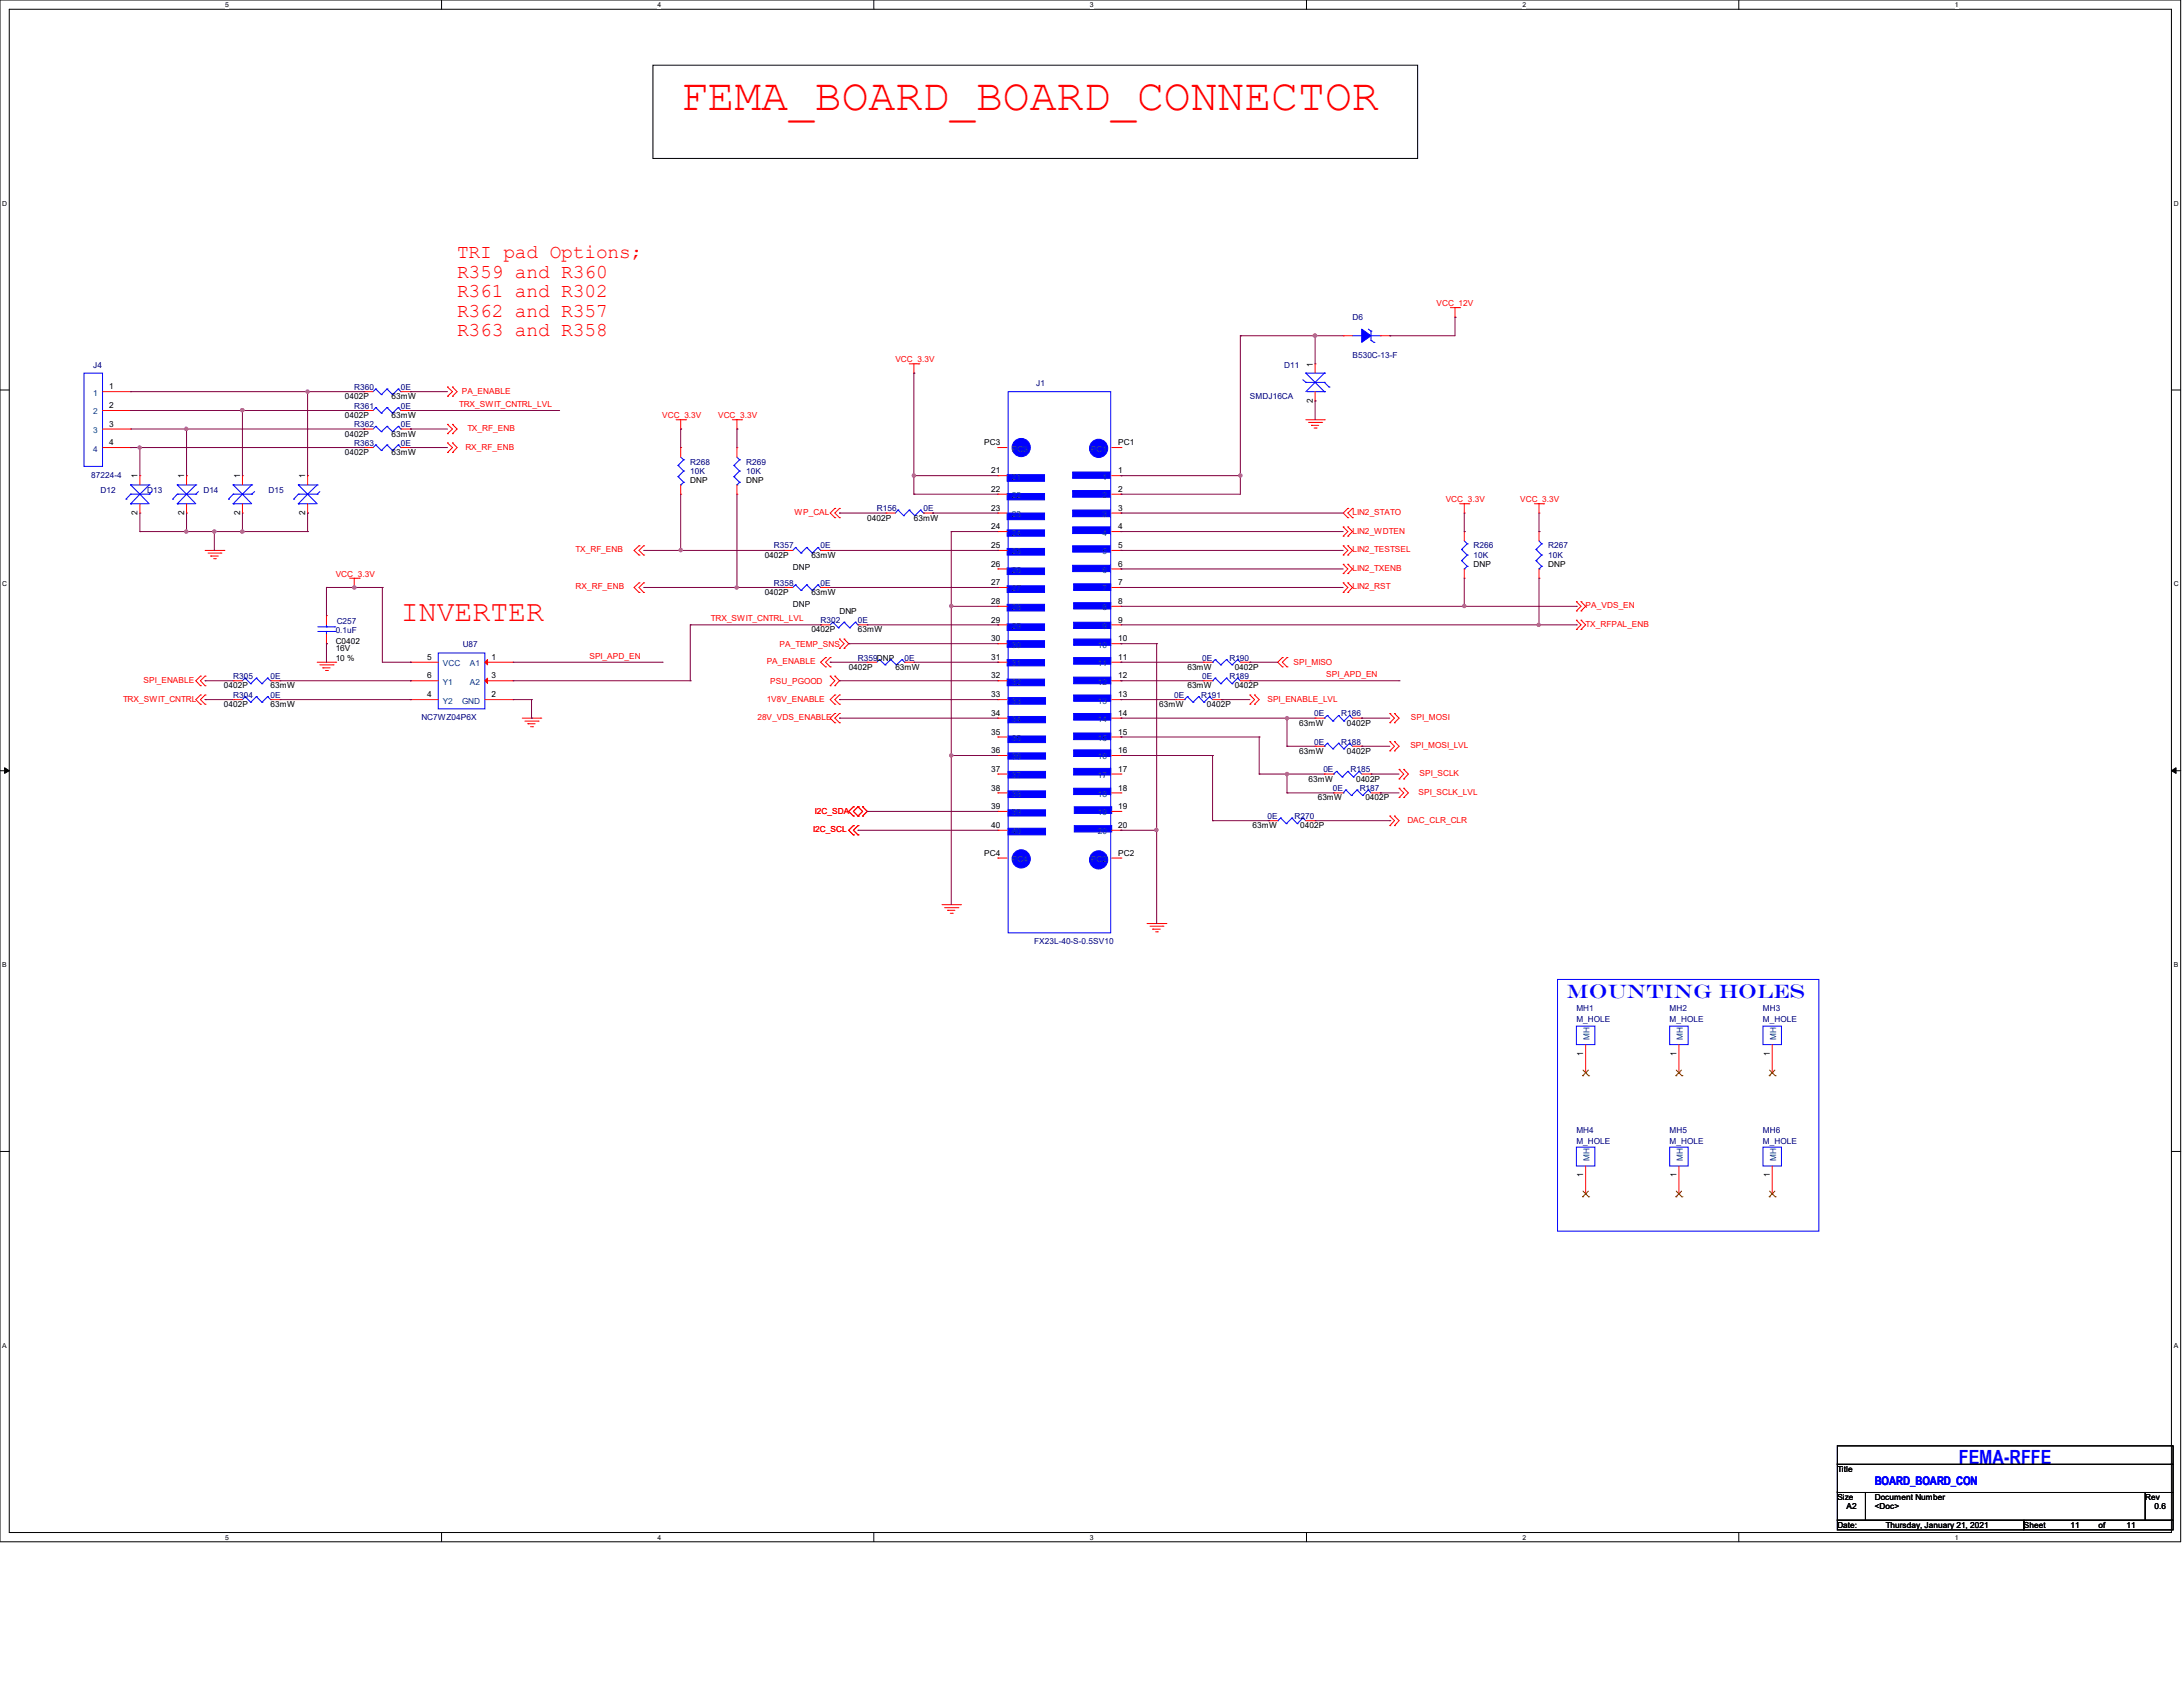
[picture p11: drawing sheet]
<svg xmlns="http://www.w3.org/2000/svg" width="279mm" height="216mm" viewBox="0 0 279 216" stroke-linecap="round" stroke-linejoin="round" font-family="sans-serif">
<defs><g id="words">
<text font-size="5.7" fill="#f00" x="87.1" y="14.1">FEMA_BOARD_BOARD_CONNECTOR</text>
<text font-size="3.8" fill="#f00" x="51.3" y="79.5">INVERTER</text>
<g font-size="2.5" fill="#f00">
<text x="58.5" y="33">TRI pad Options;</text>
<text x="58.5" y="35.5">R359 and R360</text>
<text x="58.5" y="38">R361 and R302</text>
<text x="58.5" y="40.5">R362 and R357</text>
<text x="58.5" y="43">R363 and R358</text>
</g>
<g font-size="2.5" fill="#00f">
<text x="200.5" y="127.7">Mounting Holes</text>
<text x="250.7" y="187.4">FEMA-RFFE</text>
</g>
<text font-size="1.5" fill="#00f" x="239.9" y="190">BOARD_BOARD_CON</text>
<g font-size="1.1" fill="#000080">
<text x="173.1" y="41">D6</text>
<text x="11.9" y="47">J4</text>
<text x="164.4" y="47">D11</text>
<text x="173.1" y="45.8">B530C-13-F</text>
<text x="45.3" y="49.9">R360</text>
<text x="45.3" y="52.3">R361</text>
<text x="51.3" y="49.9">0E</text>
<text x="51.3" y="52.3">0E</text>
<text x="132.6" y="49.4">J1</text>
<text x="160" y="51.1">SMDJ16CA</text>
<text x="45.3" y="54.7">R362</text>
<text x="45.3" y="57.1">R363</text>
<text x="51.3" y="54.7">0E</text>
<text x="51.3" y="57.1">0E</text>
<text x="88.3" y="59.5">R268</text>
<text x="95.5" y="59.5">R269</text>
<text x="11.7" y="61.1">87224-4</text>
<text x="12.9" y="63">D12</text>
<text x="18.8" y="63">D13</text>
<text x="26" y="63">D14</text>
<text x="34.4" y="63">D15</text>
<text x="88.3" y="60.7">10K</text>
<text x="95.5" y="60.7">10K</text>
<text x="112.2" y="65.4">R156</text>
<text x="118.2" y="65.4">0E</text>
<text x="99.1" y="70.2">R357</text>
<text x="105" y="70.2">0E</text>
<text x="188.6" y="70.2">R266</text>
<text x="188.6" y="71.4">10K</text>
<text x="198.2" y="70.2">R267</text>
<text x="198.2" y="71.4">10K</text>
<text x="99.1" y="75">R358</text>
<text x="105" y="75">0E</text>
<text x="43" y="81.1">0.1uF</text>
<text x="43.1" y="79.9">C257</text>
<text x="59.2" y="82.8">U87</text>
<text x="105" y="79.8">R302</text>
<text x="109.8" y="79.8">0E</text>
<text x="29.8" y="89.3">R304</text>
<text x="29.8" y="86.9">R305</text>
<text x="34.6" y="89.3">0E</text>
<text x="34.6" y="86.9">0E</text>
<text x="109.8" y="84.5">R359DNP</text>
<text x="115.8" y="84.5">0E</text>
<text x="150.3" y="89.3">0E</text>
<text x="153.8" y="89.3">R191</text>
<text x="153.9" y="84.5">0E</text>
<text x="153.9" y="86.9">0E</text>
<text x="157.4" y="84.5">R190</text>
<text x="157.4" y="86.9">R189</text>
<text x="53.9" y="92.2">NC7WZ04P6X</text>
<text x="168.2" y="91.7">0E</text>
<text x="168.2" y="95.3">0E</text>
<text x="171.7" y="91.7">R186</text>
<text x="171.7" y="95.3">R188</text>
<text x="169.4" y="98.8">0E</text>
<text x="170.6" y="101.3">0E</text>
<text x="172.8" y="98.8">R185</text>
<text x="174" y="101.3">R187</text>
<text x="162.2" y="104.8">0E</text>
<text x="165.7" y="104.8">R270</text>
<text x="132.4" y="120.8">FX23L-40-S-0.5SV10</text>
<text x="201.8" y="129.4">MH1</text>
<text x="201.8" y="130.9">M_HOLE</text>
<text x="213.7" y="129.4">MH2</text>
<text x="213.7" y="130.9">M_HOLE</text>
<text x="225.6" y="129.4">MH3</text>
<text x="225.6" y="130.9">M_HOLE</text>
<text x="201.8" y="144.9">MH4</text>
<text x="201.8" y="146.4">M_HOLE</text>
<text x="213.7" y="144.9">MH5</text>
<text x="213.7" y="146.4">M_HOLE</text>
<text x="225.6" y="144.9">MH6</text>
<text x="225.6" y="146.4">M_HOLE</text>
</g>
<g font-size="1.1" fill="#f00">
<text x="183.9" y="39.2">VCC_12V</text>
<text x="114.6" y="46.3">VCC_3.3V</text>
<text x="58.8" y="52.1">TRX_SWIT_CNTRL_LVL</text>
<text x="59.1" y="50.4">PA_ENABLE</text>
<text x="84.8" y="53.5">VCC_3.3V</text>
<text x="91.9" y="53.5">VCC_3.3V</text>
<text x="59.6" y="57.5">RX_RF_ENB</text>
<text x="59.8" y="55.2">TX_RF_ENB</text>
<text x="101.7" y="65.9">WP_CAL</text>
<text x="173.1" y="65.9">LIN2_STATO</text>
<text x="185" y="64.2">VCC_3.3V</text>
<text x="194.6" y="64.2">VCC_3.3V</text>
<text x="73.7" y="70.7">TX_RF_ENB</text>
<text x="173.1" y="68.3">LIN2_WDTEN</text>
<text x="173.1" y="70.7">LIN2_TESTSEL</text>
<text x="43" y="73.8">VCC_3.3V</text>
<text x="73.7" y="75.4">RX_RF_ENB</text>
<text x="173.1" y="73.1">LIN2_TXENB</text>
<text x="173.1" y="75.4">LIN2_RST</text>
<text x="202.9" y="77.9">PA_VDS_EN</text>
<text x="91" y="79.5">TRX_SWIT_CNTRL_LVL</text>
<text x="99.8" y="82.8">PA_TEMP_SNS</text>
<text x="202.9" y="80.2">TX_RFPAL_ENB</text>
<text x="15.7" y="89.8">TRX_SWIT_CNTRL</text>
<text x="18.4" y="87.4">SPI_ENABLE</text>
<text x="75.4" y="84.3">SPI_APD_EN</text>
<text x="98.1" y="85">PA_ENABLE</text>
<text x="98.1" y="89.8">1V8V_ENABLE</text>
<text x="98.6" y="87.5">PSU_PGOOD</text>
<text x="162.2" y="89.8">SPI_ENABLE_LVL</text>
<text x="165.6" y="85.1">SPI_MISO</text>
<text x="169.8" y="86.7">SPI_APD_EN</text>
<text x="96.9" y="92.2">28V_VDS_ENABLE</text>
<text x="180.5" y="95.8">SPI_MOSI_LVL</text>
<text x="180.6" y="92.2">SPI_MOSI</text>
<text x="181.6" y="101.7">SPI_SCLK_LVL</text>
<text x="181.7" y="99.3">SPI_SCLK</text>
<text x="104.1" y="106.5">I2C_SCL</text>
<text x="104.3" y="104.2">I2C_SDA</text>
<text x="180.1" y="105.3">DAC_CLR_CLR</text>
</g>
<g font-size="1.1">
<text x="168" y="46.9" transform="rotate(-90 168 46.9)">1</text>
<text x="14" y="49.8">1</text>
<text x="14" y="52.2">2</text>
<text x="44.2" y="51.1">0402P</text>
<text x="44.2" y="53.5">0402P</text>
<text x="50.1" y="51.1">63mW</text>
<text x="50.1" y="53.5">63mW</text>
<text x="168" y="51.6" transform="rotate(-90 168 51.6)">2</text>
<text x="14" y="54.6">3</text>
<text x="14" y="57">4</text>
<text x="44.2" y="55.9">0402P</text>
<text x="44.2" y="58.3">0402P</text>
<text x="50.1" y="55.9">63mW</text>
<text x="50.1" y="58.3">63mW</text>
<text x="126" y="57">PC3</text>
<text x="143.1" y="57">PC1</text>
<text x="17.6" y="65.9" transform="rotate(-90 17.6 65.9)">2</text>
<text x="17.6" y="61.2" transform="rotate(-90 17.6 61.2)">1</text>
<text x="23.6" y="65.9" transform="rotate(-90 23.6 65.9)">2</text>
<text x="23.6" y="61.2" transform="rotate(-90 23.6 61.2)">1</text>
<text x="30.7" y="65.9" transform="rotate(-90 30.7 65.9)">2</text>
<text x="30.7" y="61.2" transform="rotate(-90 30.7 61.2)">1</text>
<text x="39.1" y="65.9" transform="rotate(-90 39.1 65.9)">2</text>
<text x="39.1" y="61.2" transform="rotate(-90 39.1 61.2)">1</text>
<text x="88.3" y="61.8">DNP</text>
<text x="95.5" y="61.8">DNP</text>
<text x="126.9" y="60.6">21</text>
<text x="126.9" y="62.9">22</text>
<text x="126.9" y="65.4">23</text>
<text x="143.1" y="60.6">1</text>
<text x="143.1" y="62.9">2</text>
<text x="143.1" y="65.4">3</text>
<text x="97.9" y="71.4">0402P</text>
<text x="103.8" y="71.4">63mW</text>
<text x="111" y="66.6">0402P</text>
<text x="117" y="66.6">63mW</text>
<text x="126.9" y="67.7">24</text>
<text x="126.9" y="70.1">25</text>
<text x="143.1" y="67.7">4</text>
<text x="143.1" y="70.1">5</text>
<text x="97.9" y="76.2">0402P</text>
<text x="101.5" y="77.7">DNP</text>
<text x="101.5" y="72.9">DNP</text>
<text x="103.8" y="76.2">63mW</text>
<text x="126.9" y="72.5">26</text>
<text x="126.9" y="74.9">27</text>
<text x="126.9" y="77.3">28</text>
<text x="143.1" y="72.5">6</text>
<text x="143.1" y="74.9">7</text>
<text x="143.1" y="77.3">8</text>
<text x="188.6" y="72.6">DNP</text>
<text x="198.2" y="72.6">DNP</text>
<text x="43" y="82.4">C0402</text>
<text x="43" y="83.4">16V</text>
<text x="103.8" y="80.9">0402P</text>
<text x="107.4" y="78.6">DNP</text>
<text x="109.8" y="80.9">63mW</text>
<text x="126.9" y="79.7">29</text>
<text x="126.9" y="82.1">30</text>
<text x="143.1" y="79.7">9</text>
<text x="143.1" y="82.1">10</text>
<text x="28.7" y="88.1">0402P</text>
<text x="34.6" y="88.1">63mW</text>
<text x="43" y="84.5">10 %</text>
<text x="54.7" y="86.8">6</text>
<text x="54.7" y="84.5">5</text>
<text x="54.7" y="89.2">4</text>
<text x="62.9" y="84.5">1</text>
<text x="62.9" y="89.2">2</text>
<text x="62.9" y="86.8">3</text>
<text x="108.6" y="85.7">0402P</text>
<text x="114.6" y="85.7">63mW</text>
<text x="126.9" y="84.5">31</text>
<text x="126.9" y="86.8">32</text>
<text x="126.9" y="89.2">33</text>
<text x="143.1" y="84.5">11</text>
<text x="143.1" y="86.8">12</text>
<text x="143.1" y="89.2">13</text>
<text x="152" y="85.7">63mW</text>
<text x="152" y="88.1">63mW</text>
<text x="158" y="85.7">0402P</text>
<text x="158" y="88.1">0402P</text>
<text x="28.7" y="90.5">0402P</text>
<text x="34.6" y="90.5">63mW</text>
<text x="126.9" y="91.6">34</text>
<text x="126.9" y="94">35</text>
<text x="143.1" y="91.6">14</text>
<text x="143.1" y="94">15</text>
<text x="148.4" y="90.5">63mW</text>
<text x="154.5" y="90.5">0402P</text>
<text x="166.3" y="92.9">63mW</text>
<text x="172.4" y="92.9">0402P</text>
<text x="126.9" y="96.4">36</text>
<text x="126.9" y="98.8">37</text>
<text x="126.9" y="101.2">38</text>
<text x="143.1" y="96.4">16</text>
<text x="143.1" y="98.8">17</text>
<text x="143.1" y="101.2">18</text>
<text x="166.3" y="96.5">63mW</text>
<text x="167.5" y="100">63mW</text>
<text x="172.4" y="96.5">0402P</text>
<text x="173.6" y="100">0402P</text>
<text x="126.9" y="103.5">39</text>
<text x="126.9" y="106">40</text>
<text x="143.1" y="103.5">19</text>
<text x="143.1" y="106">20</text>
<text x="160.3" y="106">63mW</text>
<text x="166.4" y="106">0402P</text>
<text x="168.7" y="102.4">63mW</text>
<text x="174.8" y="102.4">0402P</text>
<text x="126" y="109.5">PC4</text>
<text x="143.1" y="109.5">PC2</text>
<text x="202.6" y="135.1" transform="rotate(-90 202.6 135.1)">1</text>
<text x="214.6" y="135.1" transform="rotate(-90 214.6 135.1)">1</text>
<text x="226.5" y="135.1" transform="rotate(-90 226.5 135.1)">1</text>
<text x="202.6" y="150.7" transform="rotate(-90 202.6 150.7)">1</text>
<text x="214.6" y="150.7" transform="rotate(-90 214.6 150.7)">1</text>
<text x="226.5" y="150.7" transform="rotate(-90 226.5 150.7)">1</text>
<text x="235.2" y="188.4">Title</text>
<text x="235.2" y="192">Size</text>
<text x="239.9" y="192">Document Number</text>
<text x="274.6" y="192">Rev</text>
<text x="235.2" y="195.5">Date:</text>
<text x="236.3" y="193.2">A2</text>
<text x="239.9" y="193.2">&lt;Doc&gt;</text>
<text x="241.4" y="195.5">Thursday, January 21, 2021</text>
<text x="259" y="195.5">Sheet</text>
<text x="265" y="195.5">11</text>
<text x="268.6" y="195.5">of</text>
<text x="272.2" y="195.5">11</text>
<text x="275.8" y="193.2">0.6</text>
</g>
<g font-size="1.1" fill="#004080">
<text x="11.9" y="50.6">1</text>
<text x="11.9" y="53">2</text>
<text x="11.9" y="55.4">3</text>
<text x="11.9" y="57.8">4</text>
<text x="129.5" y="57.8">PC3</text>
<text x="139.6" y="57.8">PC1</text>
<text x="129.5" y="61.4">21</text>
<text x="129.5" y="63.8">22</text>
<text x="141.1" y="61.4">1</text>
<text x="141.1" y="63.8">2</text>
<text x="129.5" y="66.2">23</text>
<text x="129.5" y="68.5">24</text>
<text x="129.5" y="71">25</text>
<text x="141.1" y="66.2">3</text>
<text x="141.1" y="68.5">4</text>
<text x="141.1" y="71">5</text>
<text x="129.5" y="73.3">26</text>
<text x="129.5" y="75.7">27</text>
<text x="141.1" y="73.3">6</text>
<text x="141.1" y="75.7">7</text>
<text x="129.5" y="78.1">28</text>
<text x="129.5" y="80.5">29</text>
<text x="129.5" y="82.9">30</text>
<text x="140.5" y="82.9">10</text>
<text x="141.1" y="78.1">8</text>
<text x="141.1" y="80.5">9</text>
<text x="56.7" y="87.6">Y1</text>
<text x="56.7" y="85.3">VCC</text>
<text x="60.2" y="85.3">A1</text>
<text x="60.2" y="87.6">A2</text>
<text x="129.5" y="85.3">31</text>
<text x="129.5" y="87.6">32</text>
<text x="140.5" y="85.3">11</text>
<text x="140.5" y="87.6">12</text>
<text x="56.7" y="90">Y2</text>
<text x="59.1" y="90">GND</text>
<text x="129.5" y="90">33</text>
<text x="129.5" y="92.4">34</text>
<text x="129.5" y="94.8">35</text>
<text x="140.5" y="90">13</text>
<text x="140.5" y="92.4">14</text>
<text x="140.5" y="94.8">15</text>
<text x="129.5" y="97.2">36</text>
<text x="129.5" y="99.6">37</text>
<text x="129.5" y="102">38</text>
<text x="140.5" y="97.2">16</text>
<text x="140.5" y="99.6">17</text>
<text x="140.5" y="102">18</text>
<text x="129.5" y="104.4">39</text>
<text x="129.5" y="106.8">40</text>
<text x="140.5" y="104.4">19</text>
<text x="140.5" y="106.8">20</text>
<text x="129.5" y="110.3">PC4</text>
<text x="139.6" y="110.3">PC2</text>
<text x="203.5" y="133.1" transform="rotate(-90 203.5 133.1)">MH</text>
<text x="215.4" y="133.1" transform="rotate(-90 215.4 133.1)">MH</text>
<text x="227.3" y="133.1" transform="rotate(-90 227.3 133.1)">MH</text>
<text x="203.5" y="148.6" transform="rotate(-90 203.5 148.6)">MH</text>
<text x="215.4" y="148.6" transform="rotate(-90 215.4 148.6)">MH</text>
<text x="227.3" y="148.6" transform="rotate(-90 227.3 148.6)">MH</text>
</g>
<g font-size=".9">
<text x="28.8" y=".9">5</text>
<text x="84.2" y=".9">4</text>
<text x="139.5" y=".9">3</text>
<text x="194.9" y=".9">2</text>
<text x="250.2" y=".9">1</text>
<text x=".3" y="26.3">D</text>
<text x="278.2" y="26.3">D</text>
<text x=".3" y="75.1">C</text>
<text x="278.2" y="75.1">C</text>
<text x=".3" y="123.8">B</text>
<text x="278.2" y="123.8">B</text>
<text x=".3" y="172.5">A</text>
<text x="278.2" y="172.5">A</text>
<text x="28.8" y="197.1">5</text>
<text x="84.2" y="197.1">4</text>
<text x="139.5" y="197.1">3</text>
<text x="194.9" y="197.1">2</text>
<text x="250.2" y="197.1">1</text>
</g>
</g></defs>
<path d="M0 0h279.1v197.3h-279.1zM1.2 1.2h276.7v194.9h-276.7z" fill="none" stroke="#000" stroke-width=".13"/>
<g fill="#fff">
<path d="M28.8 .1h.5v1h-.5z"/>
<path d="M28.8 196.3h.5v.9h-.5z"/>
</g>
<path d="M56.5 0v1.2M56.5 196.1v1.2" fill="none" stroke="#000" stroke-width=".13"/>
<g fill="#fff">
<path d="M84.2 .1h.4v1h-.4z"/>
<path d="M84.2 196.3h.4v.9h-.4z"/>
</g>
<path d="M111.8 0v1.2M111.8 196.1v1.2" fill="none" stroke="#000" stroke-width=".13"/>
<g fill="#fff">
<path d="M139.5 .1h.5v1h-.5z"/>
<path d="M139.5 196.3h.5v.9h-.5z"/>
</g>
<path d="M167.2 0v1.2M167.2 196.1v1.2" fill="none" stroke="#000" stroke-width=".13"/>
<g fill="#fff">
<path d="M194.9 .1h.4v1h-.4z"/>
<path d="M194.9 196.3h.4v.9h-.4z"/>
</g>
<path d="M222.5 0v1.2M222.5 196.1v1.2" fill="none" stroke="#000" stroke-width=".13"/>
<g fill="#fff">
<path d="M250.2 .1h.5v1h-.5z"/>
<path d="M250.2 196.3h.5v.9h-.5z"/>
<path d="M.3 25.5h.6v1h-.6z"/>
<path d="M278.2 25.5h.6v1h-.6z"/>
<path d="M.3 74.3h.6v.9h-.6z"/>
<path d="M278.2 74.3h.6v.9h-.6z"/>
</g>
<path d="M0 49.9h1.2M277.9 49.9h1.2" fill="none" stroke="#000" stroke-width=".13"/>
<g fill="#fff">
<path d="M.3 123h.5v1h-.5z"/>
<path d="M278.2 123h.6v1h-.6z"/>
</g>
<path d="M0 98.6h1.2M277.9 98.6h1.2" fill="none" stroke="#000" stroke-width=".13"/>
<path d="M.6 98.3l.6 .3-.6 .4zM277.9 98.6l.6-.3v.7z" fill="#000" stroke="#000" stroke-width=".13"/>
<g fill="#fff">
<path d="M.3 171.7h.5v1h-.5z"/>
<path d="M278.2 171.7h.6v1h-.6z"/>
</g>
<path d="M83.6 8.3h97.8v12h-97.8zM0 147.4h1.2M277.9 147.4h1.2M235.2 185h42.9v2.4h-42.9zM235.2 187.4h42.9v3.6h-42.9zM235.2 191h3.6v3.6h-3.6zM235.2 194.6h23.8v1.2h-23.8zM238.8 191h35.8v3.6h-35.8zM259 194.6h19.1v1.2h-19.1zM274.6 191h3.5v3.6h-3.5z" fill="none" stroke="#000" stroke-width=".13"/>
<g fill="none" stroke="#00f" stroke-width=".13">
<path d="M10.8 47.8h2.3v11.9h-2.3zM48.1 49.8h.1M48.1 54.6h.1M48.1 52.2h.1M48.1 56.9h.1M48.1 49.8l.7 .7M48.1 49.8l-.3 .3M48.1 54.6l.7 .6M48.1 54.6l-.3 .3M48.1 52.2l.7 .7M48.1 52.2l-.3 .3M48.1 56.9l.7 .8"/>
<path d="M48.1 56.9l-.3 .4M48.8 50.5h.1M48.8 55.2h.1M48.8 52.9h.1M48.8 57.7h.1M49.5 49.8h.1M49.5 54.6h.1M49.5 52.2h.1M49.5 56.9h.1M49.5 49.8l.7 .7M49.5 49.8l-.7 .7M49.5 54.6l.7 .6"/>
<path d="M49.5 54.6l-.7 .6M49.5 52.2l.7 .7M49.5 52.2l-.7 .7M49.5 56.9l.7 .8M49.5 56.9l-.7 .8M50.2 50.5h.1M50.2 55.2h.1M50.2 52.9h.1M50.2 57.7h.1M51 49.8h.1M51 54.6h.1M51 52.2h.1"/>
<path d="M51 56.9h.1M51 49.8l.3 .3M51 49.8l-.8 .7M51 54.6l.3 .3M51 54.6l-.8 .6M51 52.2l.3 .3M51 52.2l-.8 .7M51 56.9l.3 .4M51 56.9l-.8 .8M51.3 50.1h.1M51.3 54.9h.1M51.3 52.5h.1"/>
<path d="M51.3 57.3h.1M86.8 59.6h.1M86.8 59.6l.7 .7M87.1 58.5l.4 .3M87.5 58.8h.1M87.5 58.8l-.7 .8M93.9 59.6h.1M93.9 59.6l.8 .7M94.3 58.5l.4 .3M94.7 58.8h.1M94.7 58.8l-.8 .8M129 50.1h13.2v69.3h-13.2z"/>
<path d="M166.8 48.6l.3 .3M167.1 47.8h.1M167.1 48.9h.1M167.1 47.8l2.4 2.3M167.1 47.8h2.4M167.1 48.9h2.4M167.3 50.1h2.2M168.3 48.9h.1M169.5 47.8h.1M169.5 48.9h.1M169.5 50.1h.1M169.5 47.8l-2.4 2.3"/>
<path d="M169.5 48.9l.6 .6M170.1 49.5h.1M173.1 43h1.2M174.3 43h.1M175.1 42.1l.4 .3M175.5 42.4h.1M175.5 43.6h.1M175.5 43h1.2M175.5 42.4v1.2M175.5 43.6l.4 .2M175.9 43.8h.1M176.7 43h.1"/>
<path d="M16.1 63.9h.1M16.7 62.1h.1M16.7 63.2h.1M16.7 64.5h.1M16.7 62.1h2.4M16.7 63.2h2.4M16.7 64.5h2.3M16.7 62.1l1.2 1.1M16.7 63.2l-.6 .7M17.9 63.2h.1M17.9 63.2l1.2 1.3M17.9 63.2l-1.2 1.3"/>
<path d="M19.1 62.1h.1M19.1 63.2h.1M19.1 62.1l-1.2 1.1M19.4 62.9l-.3 .3M22.1 63.9h.1M22.7 62.1h.1M22.7 63.2h.1M22.7 64.5h.1M22.7 62.1h2.4M22.7 63.2h2.4M22.7 64.5h2.2M22.7 62.1l1.2 1.1"/>
<path d="M22.7 63.2l-.6 .7M23.9 63.2h.1M23.9 63.2l1.2 1.3M23.9 63.2l-1.2 1.3M25.1 62.1h.1M25.1 63.2h.1M25.1 62.1l-1.2 1.1M25.4 62.9l-.3 .3M29.3 63.9h.1M29.8 62.1h.1M29.8 63.2h.1M29.8 64.5h.1"/>
<path d="M29.8 62.1l1.2 1.1M29.8 62.1h2.4M29.8 63.2h2.4M29.8 63.2l-.5 .7M29.8 64.5h2.3M31 63.2h.1M31 63.2l1.2 1.3M31 63.2l-1.2 1.3M32.2 62.1h.1M32.2 63.2h.1M32.2 62.1l-1.2 1.1M32.6 62.9l-.4 .3"/>
<path d="M37.6 63.9h.1M38.2 62.1h.1M38.2 63.2h.1M38.2 64.5h.1M38.2 62.1h2.4M38.2 63.2h2.4M38.2 64.5h2.3M38.2 62.1l2.4 2.4M38.2 63.2l-.6 .7M39.4 63.2h.1M39.4 63.2l-1.2 1.3M40.6 62.1h.1"/>
<path d="M40.6 63.2h.1M40.6 62.1l-1.2 1.1M40.9 62.9l-.3 .3M41.8 80v.2M86.8 61h.1M86.8 61l.7 .7M87.1 62.1h.1M87.5 61.7h.1M87.5 60.3h.1M87.5 61.7l-.4 .4M87.5 60.3l-.7 .7M93.9 61h.1"/>
<path d="M93.9 61l.8 .7M94.3 62.1h.1M94.7 61.7h.1M94.7 60.3h.1M94.7 61.7l-.4 .4M94.7 60.3l-.8 .7M101.8 74.8h.1M101.8 70.1h.1M101.8 74.8l.7 .8M101.8 74.8l-.3 .4M101.8 70.1l.7 .7M101.8 70.1l-.3 .3"/>
<path d="M102.5 75.6h.1M102.5 70.8h.1M103.3 74.8h.1M103.3 70.1h.1M103.3 74.8l.7 .8M103.3 74.8l-.8 .8M103.3 70.1l.7 .7M103.3 70.1l-.8 .7M104 75.6h.1M104 70.8h.1M104.7 74.8h.1M104.7 70.1h.1"/>
<path d="M104.7 74.8l.3 .4M104.7 74.8l-.7 .8M104.7 70.1l.3 .3M104.7 70.1l-.7 .7M105 75.2h.1M105 70.4h.1M106.6 79.6h.1M106.6 79.6l.7 .7M106.6 79.6l-.3 .4M108 79.6h.1M108 79.6l.8 .7M108 79.6l-.7 .7"/>
<path d="M109.5 79.6h.1M109.5 79.6l.3 .4M109.5 79.6l-.7 .7M109.8 80h.1M114.9 65.3h.1M114.9 65.3l.8 .7M114.9 65.3l-.3 .4M115.7 66h.1M116.4 65.3h.1M116.4 65.3l.7 .7M116.4 65.3l-.7 .7M117.1 66h.1"/>
<path d="M117.8 65.3h.1M117.8 65.3l.4 .4M117.8 65.3l-.7 .7M118.2 65.7h.1M187.1 71.8h.1M187.1 70.3h.1M187.1 71.8l.7 .7M187.1 70.3l.7 .7M187.4 72.8h.1M187.4 69.2l.4 .4M187.8 72.5h.1M187.8 71h.1"/>
<path d="M187.8 69.6h.1M187.8 72.5l-.4 .3M187.8 71l-.7 .8M187.8 69.6l-.7 .7M196.6 71.8h.1M196.6 70.3h.1M196.6 71.8l.7 .7M196.6 70.3l.7 .7M197 72.8h.1M197 69.2l.3 .4M197.3 72.5h.1M197.3 71h.1"/>
<path d="M197.3 69.6h.1M197.3 72.5l-.3 .3M197.3 71l-.7 .8M197.3 69.6l-.7 .7M31.4 89.2h.1M31.4 86.8h.1M31.4 89.2l.7 .7M31.4 89.2l-.4 .3M31.4 86.8l.7 .7M31.4 86.8l-.4 .3M32.1 89.9h.1M32.1 87.5h.1"/>
<path d="M32.8 89.2h.1M32.8 86.8h.1M32.8 89.2l.7 .7M32.8 89.2l-.7 .7M32.8 86.8l.7 .7M32.8 86.8l-.7 .7M33.5 89.9h.1M33.5 87.5h.1M34.2 89.2h.1M34.2 86.8h.1M34.2 89.2l.4 .3M34.2 89.2l-.7 .7"/>
<path d="M34.2 86.8l.4 .3M34.2 86.8l-.7 .7M34.6 89.5h.1M34.6 87.1h.1M40.7 80.8h2.1M40.7 80.2h2.1M41.8 80.2h.1M41.8 80.8h.1M41.8 80.8v.4M42.8 80.8h.1M42.8 80.2h.1M56.1 83.6h6v7.1h-6z"/>
<path d="M107.3 80.3h.1M108.8 80.3h.1M112.6 84.4h.1M112.6 84.4l.7 .7M112.6 84.4l-.4 .4M113.3 85.1h.1M114 84.4h.1M114 84.4l.7 .7M114 84.4l-.7 .7M114.7 85.1h.1M115.4 84.4h.1M115.4 84.4l.4 .4"/>
<path d="M115.4 84.4l-.7 .7M115.8 84.8h.1M151.6 89.5h.1M152 89.2h.1M152 89.2l-.4 .3M152 89.2l.7 .7M152.7 89.9h.1M153.4 89.2h.1M153.4 89.2l-.7 .7M153.4 89.2l.7 .7M154.1 89.9h.1M154.8 89.2h.1"/>
<path d="M154.8 89.2l-.7 .7M154.8 89.2l.4 .3M155.2 84.8h.1M155.2 87.1h.1M155.5 84.4h.1M155.5 86.8h.1M155.5 84.4l-.3 .4M155.5 84.4l.8 .7M155.5 86.8l-.3 .3M155.5 86.8l.8 .7M156.3 85.1h.1M156.3 87.5h.1"/>
<path d="M157 84.4h.1M157 86.8h.1M157 84.4l-.7 .7M157 84.4l.7 .7M157 86.8l-.7 .7M157 86.8l.7 .7M157.7 85.1h.1M157.7 87.5h.1M158.4 84.4h.1M158.4 86.8h.1M158.4 84.4l-.7 .7M158.4 84.4l.3 .4"/>
<path d="M158.4 86.8l-.7 .7M158.4 86.8l.3 .3M169.5 91.9h.1M169.5 95.5h.1M169.9 91.6h.1M169.9 95.1h.1M169.9 91.6l-.4 .3M169.9 91.6l.7 .7M169.9 95.1l-.4 .4M169.9 95.1l.7 .7M170.6 92.3h.1M170.6 95.8h.1"/>
<path d="M170.7 99.1h.1M171.1 98.7h.1M171.1 98.7l-.4 .4M171.1 98.7l.7 .7M171.3 91.6h.1M171.3 95.1h.1M171.3 91.6l-.7 .7M171.3 91.6l.7 .7M171.3 95.1l-.7 .7M171.3 95.1l.7 .7M171.8 99.4h.1M172 92.3h.1"/>
<path d="M172 95.8h.1M172.5 98.7h.1M172.5 98.7l-.7 .7M172.5 98.7l.7 .7M172.7 91.6h.1M172.7 95.1h.1M172.7 91.6l-.7 .7M172.7 91.6l.4 .3M172.7 95.1l-.7 .7M172.7 95.1l.4 .4M173.2 99.4h.1M173.9 98.7h.1"/>
<path d="M173.9 98.7l-.7 .7M173.9 98.7l.4 .4M163.5 105h.1M163.9 104.7h.1M163.9 104.7l-.4 .3M163.9 104.7l.7 .7M164.6 105.4h.1M165.4 104.7h.1M165.4 104.7l-.8 .7M165.4 104.7l.6 .7M166 105.4h.1M166.8 104.7h.1"/>
<path d="M166.8 104.7l-.8 .7M166.8 104.7l.3 .3M171.9 101.5h.1M172.3 101.1h.1M172.3 101.1l-.4 .4M172.3 101.1l.7 .7M173 101.8h.1M173.7 101.1h.1M173.7 101.1l-.7 .7M173.7 101.1l.7 .7M174.4 101.8h.1M175.1 101.1h.1"/>
<path d="M175.1 101.1l-.7 .7M175.1 101.1l.4 .4M199.3 125.3h33.5v32.3h-33.5zM201.8 131.3h2.3v2.4h-2.3zM213.7 131.3h2.4v2.4h-2.4zM225.6 131.3h2.4v2.4h-2.4zM201.8 146.8h2.3v2.4h-2.3zM213.7 146.8h2.4v2.4h-2.4zM225.6 146.8h2.4v2.4h-2.4z"/>
</g>
<g fill="none" stroke="#f00" stroke-width=".13">
<path d="M185.6 39.4h1.2M186.2 39.4v1.2M186.8 39.4h.1M13.1 50.1h3.6M13.1 57.3h3.6M13.1 54.9h3.6M13.1 52.5h3.6M16.7 50.1h.1M16.7 52.5h.1M16.7 54.9h.1M16.7 57.3h.1M46.6 50.1h.1"/>
<path d="M46.6 54.9h.1M46.6 52.5h.1M46.6 57.3h.1M46.6 50.1h1.2M46.6 57.3h1.2M46.6 54.9h1.2M46.6 52.5h1.2M51.3 50.1h1.2M51.3 57.3h1.2M51.3 54.9h1.2M51.3 52.5h1.2M52.5 50.1h.1"/>
<path d="M52.5 54.9h.1M52.5 52.5h.1M52.5 57.3h.1M57.3 50.7h.1M57.3 49.5h.1M57.3 55.5h.1M57.3 54.3h.1M57.3 57.9h.1M57.3 56.7h.1M57.3 49.5l.6 .6-.6 .6M57.3 54.3l.6 .6-.6 .6M57.3 56.7l.6 .6-.6 .6"/>
<path d="M57.9 50.7h.1M57.9 49.5h.1M57.9 55.5h.1M57.9 54.3h.1M57.9 57.9h.1M57.9 56.7h.1M57.9 49.5l.6 .6-.6 .6M57.9 54.3l.6 .6-.6 .6M57.9 56.7l.6 .6-.6 .6M86.5 53.7h1.3M87.1 54.9h.1M87.1 57.3h.1"/>
<path d="M87.1 53.7v1.2M87.1 57.3v1.2M87.8 53.7h.1M93.7 53.7h1.2M94.3 54.9h.1M94.3 57.3h.1M94.3 53.7v1.2M94.3 57.3v1.2M94.9 53.7h.1M116.4 46.6h1.2M117 47.8h.1M117 46.6v1.2"/>
<path d="M117.6 46.6h.1M127.7 57.3h.1M127.7 57.3h1.2M142.3 57.3h1.2M143.5 57.3h.1M167.1 53.7h2.4M167.5 54.1h1.7M167.9 54.4h.1M167.9 54.4h.9M168.2 54.8h.2M168.3 46.6h.1M168.3 51.3h.1"/>
<path d="M168.3 46.6v1.2M168.3 50.1v1.2M168.4 54.8h.1M169.2 54.1h.1M169.5 53.7h.1M171.9 43h.1M171.9 43h1.2M176.7 43h1.2M177.9 43h.1M186.2 40.6h.1M17.9 60.9h.1M17.9 65.7h.1"/>
<path d="M17.9 60.9v1.2M17.9 64.5v1.2M23.9 60.9h.1M23.9 65.7h.1M23.9 60.9v1.2M23.9 64.5v1.2M26.2 70.4h2.5M26.6 70.8h1.7M27 71.2h.1M27 71.2h.9M27.3 71.5h.3M27.6 71.5h.1"/>
<path d="M28.3 70.8h.1M28.7 70.4h.1M31 60.9h.1M31 65.7h.1M31 60.9v1.2M31 64.5v1.2M39.4 60.9h.1M39.4 65.7h.1M39.4 60.9v1.2M39.4 64.5v1.2M41.8 78.8h.1M41.8 78.8v1.2"/>
<path d="M44.7 74h1.3M45.3 75.2h.1M45.3 74v1.2M46 74h.1M81.8 71h.1M81.8 69.8h.1M81.8 75.8h.1M81.8 74.6h.1M81.8 69.8l-.6 .6 .6 .6M81.8 74.6l-.6 .6 .6 .6M82.4 71h.1M82.4 69.8h.1"/>
<path d="M82.4 75.8h.1M82.4 74.6h.1M82.4 69.8l-.6 .6 .6 .6M82.4 74.6l-.6 .6 .6 .6M87.1 63.2h.1M87.1 62.1v1.1M94.3 63.2h.1M94.3 62.1v1.1M100.3 75.2h.1M100.3 70.4h.1M100.3 70.4h1.2M100.3 75.2h1.2"/>
<path d="M105 80h.1M105 70.4h1.3M105 80h1.3M105 75.2h1.3M106.3 75.2h.1M106.3 70.4h.1M106.8 66.3h.1M106.8 65.1h.1M106.8 65.1l-.5 .6 .5 .6M107.4 66.3h.1M107.4 65.1h.1M107.4 65.1l-.6 .6 .6 .6"/>
<path d="M109.8 80h1.2M111 80h.1M113.4 65.7h.1M113.4 65.7h1.2M118.2 65.7h1.2M119.4 65.7h.1M127.7 60.9h.1M127.7 63.2h.1M127.7 65.7h.1M127.7 68h.1M127.7 70.4h.1M127.7 72.8h.1"/>
<path d="M127.7 75.2h.1M127.7 77.6h.1M127.7 80h.1M127.7 70.4h1.2M127.7 80h1.2M127.7 60.9h1.2M127.7 63.2h1.2M127.7 65.7h1.2M127.7 68h1.2M127.7 72.8h1.2M127.7 75.2h1.2M127.7 77.6h1.2"/>
<path d="M142.3 70.4h1.2M142.3 80h1.2M142.3 60.9h1.2M142.3 63.2h1.2M142.3 65.7h1.2M142.3 68h1.2M142.3 72.8h1.2M142.3 75.2h1.2M142.3 77.6h1.2M143.5 60.9h.1M143.5 63.2h.1M143.5 65.7h.1"/>
<path d="M143.5 68h.1M143.5 70.4h.1M143.5 72.8h.1M143.5 75.2h.1M143.5 77.6h.1M143.5 80h.1M171.9 67.4h.1M171.9 68.6h.1M171.9 69.8h.1M171.9 71h.1M171.9 72.2h.1M171.9 73.4h.1"/>
<path d="M171.9 74.6h.1M171.9 75.8h.1M171.9 67.4l.6 .6-.6 .6M171.9 69.8l.6 .6-.6 .6M171.9 72.2l.6 .6-.6 .6M171.9 74.6l.6 .6-.6 .6M172.5 66.3h.1M172.5 65.1h.1M172.5 67.4h.1M172.5 68.6h.1M172.5 69.8h.1M172.5 71h.1"/>
<path d="M172.5 72.2h.1M172.5 73.4h.1M172.5 74.6h.1M172.5 75.8h.1M172.5 65.1l-.6 .6 .6 .6M172.5 67.4l.6 .6-.6 .6M172.5 69.8l.6 .6-.6 .6M172.5 72.2l.6 .6-.6 .6M172.5 74.6l.6 .6-.6 .6M173.1 65.1h.1M173.1 66.3h.1M173.1 65.1l-.6 .6 .6 .6"/>
<path d="M186.8 64.5h1.2M187.4 65.7h.1M187.4 68h.1M187.4 74h.1M187.4 64.5v1.2M187.4 68v1.2M187.4 72.8v1.2M188 64.5h.1M196.4 64.5h1.2M197 65.7h.1M197 68h.1M197 74h.1"/>
<path d="M197 64.5v1.2M197 68v1.2M197 72.8v1.2M197.6 64.5h.1M201.8 77h.1M201.8 78.2h.1M201.8 79.4h.1M201.8 77l.6 .6-.6 .6M201.8 79.4l.6 .6-.6 .6M202.4 77h.1M202.4 78.2h.1M202.4 79.4h.1"/>
<path d="M202.4 77l.5 .6-.5 .6M202.4 79.4l.5 .6-.5 .6M25.7 90.1h.1M25.7 88.9h.1M25.7 87.8h.1M25.7 86.5h.1M25.7 88.9l-.6 .6 .6 .6M25.7 86.5l-.6 .6 .6 .7M26.2 90.1h.1M26.2 88.9h.1M26.2 87.8h.1M26.2 86.5h.1"/>
<path d="M26.2 88.9l-.5 .6 .5 .6M26.2 86.5l-.5 .6 .5 .7M29.8 89.5h.1M29.8 87.1h.1M29.8 89.5h1.2M29.8 87.1h1.2M34.6 89.5h1.2M34.6 87.1h1.2M35.8 89.5h.1M35.8 87.1h.1M40.6 84.8h2.4M40.9 85.1h1.7"/>
<path d="M41.3 85.5h.1M41.3 85.5h.9M41.7 85.8h.2M41.8 82.4h.1M41.8 81.2v1.2M41.9 85.8h.1M42.6 85.1h.1M43 84.8h.1M52.5 87.1h.1M52.5 84.8h.1M52.5 89.5h.1M52.5 84.8h3.6"/>
<path d="M52.5 89.5h3.6M52.5 87.1h3.6M62.1 84.8h3.6M62.1 89.5h3.6M62.1 87.1h3.6M65.7 84.8h.1M65.7 89.5h.1M65.7 87.1h.1M66.8 91.9h2.4M67.2 92.3h1.7M67.6 92.6h.1M67.6 92.6h.9"/>
<path d="M67.9 93h.3M68.2 93h.1M68.9 92.3h.1M69.2 91.9h.1M105.7 85.3h.1M105.7 84.2h.1M105.7 84.2l-.7 .6 .7 .5M106.3 85.3h.1M106.3 84.2h.1M106.3 87.8h.1M106.3 86.5h.1M106.3 84.2l-.6 .6 .6 .5"/>
<path d="M106.3 86.5l.5 .6-.5 .7M106.8 86.5h.1M106.8 87.8h.1M106.8 90.1h.1M106.8 88.9h.1M106.8 92.5h.1M106.8 91.3h.1M106.8 86.5l.6 .6-.6 .7M106.8 88.9l-.5 .6 .5 .6M106.8 91.3l-.5 .6 .5 .6M107.4 83h.1M107.4 81.8h.1"/>
<path d="M107.4 90.1h.1M107.4 88.9h.1M107.4 92.5h.1M107.4 91.3h.1M107.4 81.8l.6 .6-.6 .6M107.4 88.9l-.6 .6 .6 .6M107.4 91.3l-.6 .6 .6 .6M108 81.8h.1M108 83h.1M108 81.8l.6 .6-.6 .6M111 84.8h.1M111 84.8h1.2"/>
<path d="M115.8 84.8h1.2M117 84.8h.1M127.7 82.4h.1M127.7 84.8h.1M127.7 87.1h.1M127.7 89.5h.1M127.7 91.9h.1M127.7 94.3h.1M127.7 96.7h.1M127.7 99.1h.1M127.7 91.9h1.2M127.7 84.8h1.2"/>
<path d="M127.7 89.5h1.2M127.7 82.4h1.2M127.7 87.1h1.2M127.7 94.3h1.2M127.7 96.7h1.2M127.7 99.1h1.2M142.3 91.9h1.2M142.3 84.8h1.2M142.3 89.5h1.2M142.3 82.4h1.2M142.3 87.1h1.2M142.3 94.3h1.2"/>
<path d="M142.3 96.7h1.2M142.3 99.1h1.2M143.5 82.4h.1M143.5 84.8h.1M143.5 87.1h.1M143.5 89.5h.1M143.5 91.9h.1M143.5 94.3h.1M143.5 96.7h.1M143.5 99.1h.1M150.4 89.5h.1M150.4 89.5h1.2"/>
<path d="M154 84.8h.1M154 87.1h.1M154 84.8h1.2M154 87.1h1.2M155.2 89.5h1.2M156.4 89.5h.1M158.7 84.8h1.3M158.7 87.1h1.3M160 90.1h.1M160 88.9h.1M160 84.8h.1M160 87.1h.1"/>
<path d="M160 88.9l.6 .6-.6 .6M160.6 90.1h.1M160.6 88.9h.1M160.6 88.9l.6 .6-.6 .6M164.1 84.2h.1M164.1 85.3h.1M164.1 84.2l-.6 .6 .6 .5M164.7 85.3h.1M164.7 84.2h.1M164.7 84.2l-.6 .6 .6 .5M168.3 91.9h.1M168.3 95.5h.1"/>
<path d="M168.3 91.9h1.2M168.3 95.5h1.2M169.5 99.1h.1M169.5 99.1h1.2M173.1 91.9h1.2M173.1 95.5h1.2M174.3 91.9h.1M174.3 95.5h.1M174.3 99.1h1.2M175.5 99.1h.1M177.9 92.5h.1M177.9 91.3h.1"/>
<path d="M177.9 96.1h.1M177.9 94.9h.1M177.9 91.3l.6 .6-.6 .6M177.9 94.9l.6 .6-.6 .6M178.5 92.5h.1M178.5 91.3h.1M178.5 96.1h.1M178.5 94.9h.1M178.5 91.3l.6 .6-.6 .6M178.5 94.9l.6 .6-.6 .6M179.1 99.7h.1M179.1 98.5h.1"/>
<path d="M179.1 98.5l.6 .6-.6 .6M179.7 99.7h.1M179.7 98.5h.1M179.7 98.5l.6 .6-.6 .6M201.8 80.6h.1M202.4 80.6h.1M109.2 104.4h.1M109.2 103.3h.1M109.2 106.8h.1M109.2 105.7h.1M109.2 103.3l-.6 .5 .6 .6M109.2 105.7l-.6 .6 .6 .5"/>
<path d="M109.8 104.4h.1M109.8 103.3h.1M109.8 106.8h.1M109.8 105.7h.1M109.8 103.3l.6 .5-.6 .6M109.8 103.3l-.6 .5 .6 .6M109.8 105.7l-.6 .6 .6 .5M110.4 103.3h.1M110.4 104.4h.1M110.4 103.3l.6 .5-.6 .6M120.6 115.8h2.3M120.9 116.2h1.7"/>
<path d="M121.3 116.5h.1M121.3 116.5h.9M121.6 116.9h.3M121.9 116.9h.1M122.6 116.2h.1M122.9 115.8h.1M127.7 101.5h.1M127.7 103.8h.1M127.7 106.3h.1M127.7 109.8h.1M127.7 101.5h1.2M127.7 103.8h1.2"/>
<path d="M127.7 106.3h1.2M127.7 109.8h1.2M142.3 101.5h1.2M142.3 103.8h1.2M142.3 106.3h1.2M142.3 109.8h1.2M143.5 101.5h.1M143.5 103.8h.1M143.5 106.3h.1M143.5 109.8h.1M146.8 118.2h2.4M147.2 118.5h1.6"/>
<path d="M147.5 118.9h.1M147.5 118.9h1M147.9 119.3h.2M148.1 119.3h.1M148.8 118.5h.1M149.2 118.2h.1M162.3 105h.1M162.3 105h1.2M167.1 105h1.2M168.3 105h.1M170.7 101.5h.1M170.7 101.5h1.2"/>
<path d="M175.5 101.5h1.2M176.7 101.5h.1M177.9 105.7h.1M177.9 104.4h.1M177.9 104.4l.6 .6-.6 .7M178.5 105.7h.1M178.5 104.4h.1M178.5 104.4l.6 .6-.6 .7M179.1 102.1h.1M179.1 100.9h.1M179.1 100.9l.6 .6-.6 .6M179.7 102.1h.1"/>
<path d="M179.7 100.9h.1M179.7 100.9l.6 .6-.6 .6M202.9 137.3h.1M202.9 133.7v3.6M214.9 137.3h.1M214.9 133.7v3.6M226.8 137.3h.1M226.8 133.7v3.6M202.9 152.8h.1M202.9 149.2v3.6M214.9 152.8h.1M214.9 149.2v3.6"/>
<path d="M226.8 152.8h.1M226.8 149.2v3.6"/>
</g>
<g fill="none" stroke="#804000" stroke-width=".13">
<path d="M202.6 137.7h.1M202.6 136.9l.7 .8M203.3 136.9l-.7 .8M203.3 137.7h.1M214.5 137.7h.1M214.5 136.9l.8 .8M215.2 136.9l-.7 .8M215.3 137.7h.1M226.4 137.7h.1M226.5 136.9l.7 .8M227.2 136.9l-.8 .8M227.2 137.7h.1"/>
<path d="M202.6 153.2h.1M202.6 152.4l.7 .8M203.3 152.4l-.7 .8M203.3 153.2h.1M214.5 153.2h.1M214.5 152.4l.8 .8M215.2 152.4l-.7 .8M215.3 153.2h.1M226.4 153.2h.1M226.5 152.4l.7 .8M227.2 152.4l-.8 .8M227.2 153.2h.1"/>
</g>
<g fill="#00f" stroke="#00f" stroke-width=".13">
<path d="M137.3 60.4h4.8v.8h-4.8z" fill-rule="evenodd"/>
<path d="M137.3 62.8h4.8v.8h-4.8z" fill-rule="evenodd"/>
<path d="M137.3 65.3h4.8v.8h-4.8z" fill-rule="evenodd"/>
<path d="M137.3 67.4h4.8v.9h-4.8z" fill-rule="evenodd"/>
<path d="M137.3 72.3h4.8v.9h-4.8z" fill-rule="evenodd"/>
<path d="M137.3 69.8h4.8v.9h-4.8z" fill-rule="evenodd"/>
<path d="M137.4 74.7h4.8v.9h-4.8z" fill-rule="evenodd"/>
<path d="M128.9 63.2h4.8v.8h-4.8z" fill-rule="evenodd"/>
<path d="M128.9 65.7h4.8v.8h-4.8z" fill-rule="evenodd"/>
<path d="M128.9 72.7h4.8v.8h-4.8z" fill-rule="evenodd"/>
<path d="M128.9 60.7h4.8v.9h-4.8z" fill-rule="evenodd"/>
<path d="M137.4 86.7h4.8v.8h-4.8z" fill-rule="evenodd"/>
<path d="M128.9 70.2h4.8v.8h-4.8z" fill-rule="evenodd"/>
<path d="M137.4 79.6h4.8v.8h-4.8z" fill-rule="evenodd"/>
<path d="M137.4 81.8h4.8v.8h-4.8z" fill-rule="evenodd"/>
<path d="M137.4 77.1h4.8v.8h-4.8z" fill-rule="evenodd"/>
<path d="M137.4 84.2h4.8v.8h-4.8z" fill-rule="evenodd"/>
<path d="M128.9 67.8h4.8v.8h-4.8z" fill-rule="evenodd"/>
<path d="M129 91.7h4.8v.8h-4.8z" fill-rule="evenodd"/>
<path d="M137.4 88.9h4.8v.8h-4.8z" fill-rule="evenodd"/>
<path d="M128.9 77.3h4.8v.9h-4.8z" fill-rule="evenodd"/>
<path d="M129 101.2h4.8v.9h-4.8z" fill-rule="evenodd"/>
<path d="M129 94.2h4.8v.8h-4.8z" fill-rule="evenodd"/>
<path d="M137.5 103.3h4.8v.8h-4.8z" fill-rule="evenodd"/>
<path d="M128.9 79.8h4.8v.9h-4.8z" fill-rule="evenodd"/>
<path d="M128.9 86.9h4.8v.9h-4.8z" fill-rule="evenodd"/>
<path d="M129 89.3h4.8v.8h-4.8z" fill-rule="evenodd"/>
<path d="M128.9 75h4.8v.8h-4.8z" fill-rule="evenodd"/>
<path d="M137.4 100.9h4.8v.8h-4.8z" fill-rule="evenodd"/>
<path d="M129 98.7h4.8v.9h-4.8z" fill-rule="evenodd"/>
<path d="M128.9 84.4h4.8v.8h-4.8z" fill-rule="evenodd"/>
<path d="M129 96.4h4.8v.8h-4.8z" fill-rule="evenodd"/>
<path d="M137.4 96h4.8v.8h-4.8z" fill-rule="evenodd"/>
<path d="M137.4 93.8h4.8v.9h-4.8z" fill-rule="evenodd"/>
<path d="M137.4 91.3h4.8v.9h-4.8z" fill-rule="evenodd"/>
<path d="M137.5 105.7h4.8v.8h-4.8z" fill-rule="evenodd"/>
<path d="M137.4 98.3h4.8v.9h-4.8z" fill-rule="evenodd"/>
<path d="M128.9 82h4.8v.8h-4.8z" fill-rule="evenodd"/>
<path d="M129 103.6h4.8v.8h-4.8z" fill-rule="evenodd"/>
<path d="M129 106h4.8v.8h-4.8z" fill-rule="evenodd"/>
<path d="M174.3 42.1l1.2 .9-1.2 .8z" fill-rule="evenodd"/>
<circle cx="140.6" cy="57.4" r="1.16"/>
<circle cx="130.7" cy="57.3" r="1.16"/>
<circle cx="140.6" cy="110" r="1.16"/>
<circle cx="130.7" cy="109.9" r="1.16"/>
</g>
<g fill="#f00" stroke="#f00" stroke-width=".13">
<path d="M62.1 84.8l.3-.4v.7z"/>
<path d="M62.1 87.1l.3-.3v.7z"/>
</g>
<g fill="none" stroke="#800040" stroke-width=".13">
<path d="M16.7 52.5h29.9M16.7 50.1h29.9M16.7 54.9h29.9M16.7 57.3h29.9M17.9 57.3h.1M17.9 57.3v3.6M23.9 54.9h.1M23.9 54.9v6M31 52.5h.1M31 52.5v8.4M39.4 50.1h.1M39.4 50.1v10.8"/>
<path d="M46.6 57.3h.1M46.6 54.9h.1M46.6 52.5h.1M46.6 50.1h.1M52.5 50.1h.1M52.5 52.5h.1M52.5 54.9h.1M52.5 57.3h.1M52.5 52.5h19.1M52.5 50.1h4.8M52.5 54.9h4.8M52.5 57.3h4.8"/>
<path d="M87.1 54.9h.1M87.1 54.9v2.4M94.3 54.9h.1M94.3 54.9v2.4M117 47.8h.1M117 47.8v15.4M158.7 43h.1M158.7 43v20.2h-15.2M158.7 43h13.2M168.3 43h.1M168.3 51.3h.1M168.3 43v3.6"/>
<path d="M168.3 51.3v2.4M177.9 43h.1M186.2 40.6h.1M186.2 40.6v2.4h-8.3M17.9 68h.1M17.9 68h21.5M17.9 65.7v2.3M23.9 68h.1M23.9 65.7v2.3M27.4 68h.1M27.4 68v2.4M31 68h.1"/>
<path d="M31 65.7v2.3M39.4 65.7h.1M39.4 68h.1M39.4 65.7v2.3M41.8 75.2h.1M41.8 75.2h7.1M41.8 75.2v3.6M45.3 75.2h.1M48.9 75.2h.1M48.9 75.2v9.6h3.6M82.4 70.4h17.9M82.4 75.2h17.9"/>
<path d="M87.1 70.4h.1M87.1 63.2v7.2M88.3 80h.1M88.3 80h16.7M88.3 80v7.1M94.3 75.2h.1M94.3 63.2v12M100.3 70.4h.1M100.3 75.2h.1M105 80h.1M106.3 70.4h21.4M106.3 75.2h21.4"/>
<path d="M107.4 65.7h.1M107.4 65.7h6M111 80h16.7M117 60.9h.1M117 63.2h.1M117 60.9h10.7M117 63.2h10.7M119.4 65.7h.1M119.4 65.7h8.3M121.8 68h.1M121.8 77.6h.1M121.8 68v47.8"/>
<path d="M121.8 68h5.9M121.8 77.6h5.9M127.7 80h.1M127.7 70.4h.1M127.7 75.2h.1M143.5 60.9h.1M143.5 63.2h.1M143.5 65.7h.1M143.5 68h.1M143.5 70.4h.1M143.5 72.8h.1M143.5 75.2h.1"/>
<path d="M143.5 60.9h15.2M143.5 65.7h28.4M143.5 68h28.4M143.5 70.4h28.4M143.5 72.8h28.4M143.5 75.2h28.4M143.5 77.6h58.3M143.5 80h58.3M158.7 60.9h.1M187.4 68h.1M187.4 77.6h.1M187.4 65.7v2.3"/>
<path d="M187.4 74v3.6M197 68h.1M197 80h.1M197 65.7v2.3M197 74v6M201.8 77.6h.1M201.8 80h.1M26.2 89.5h.1M26.2 87.1h.1M26.2 87.1h3.6M26.2 89.5h3.6M35.8 87.1h16.7"/>
<path d="M35.8 89.5h16.7M41.8 82.4h.1M41.8 82.4v2.4M52.5 84.8h.1M52.5 89.5h.1M52.5 87.1h.1M65.7 84.8h19.1M65.7 87.1h22.6M65.7 89.5h2.3M68 89.5h.1M68 91.9h.1M68 89.5v2.4"/>
<path d="M84.8 84.8h.1M88.3 87.1h.1M106.3 84.8h.1M106.3 84.8h4.7M107.4 87.1h.1M107.4 89.5h.1M107.4 91.9h.1M107.4 87.1h20.3M107.4 89.5h20.3M107.4 91.9h20.3M108.6 82.4h.1M108.6 82.4h19.1"/>
<path d="M117 84.8h10.7M121.8 96.7h.1M121.8 96.7h5.9M127.7 84.8h.1M143.5 82.4h.1M143.5 84.8h.1M143.5 87.1h.1M143.5 89.5h.1M143.5 91.9h.1M143.5 94.3h.1M143.5 82.4h4.5M143.5 84.8h10.5"/>
<path d="M143.5 87.1h10.5M143.5 89.5h6.9M143.5 91.9h24.8M143.5 94.3h17.7M143.5 96.7h11.7M148 82.4h.1M148 82.4v35.8M155.2 96.7h.1M155.2 96.7v8.3M156.4 89.5h.1M156.4 89.5h3.6M160 84.8h.1"/>
<path d="M160 84.8h3.5M160 87.1h19.1M161.2 94.3h.1M161.2 99.1h.1M161.2 94.3v4.8M161.2 99.1h8.3M164.7 91.9h.1M164.7 95.5h.1M164.7 99.1h.1M164.7 91.9v3.6M164.7 99.1v2.4M164.7 95.5h3.6"/>
<path d="M174.3 91.9h.1M174.3 95.5h.1M174.3 91.9h3.6M174.3 95.5h3.6M175.5 99.1h.1M175.5 99.1h3.6M179.1 87.1h.1M109.8 106.3h.1M109.8 106.3h17.9M111 103.8h.1M111 103.8h16.7M143.5 106.3h.1"/>
<path d="M143.5 106.3h4.5M148 106.3h.1M155.2 105h.1M155.2 105h7.1M162.3 105h.1M164.7 101.5h.1M164.7 101.5h6M168.3 105h9.6M176.7 101.5h.1M176.7 101.5h2.4M177.9 105h.1"/>
</g>
<g fill="#f0f" stroke="#f0f" stroke-width=".13">
<circle cx="158.7" cy="60.9" r=".21"/>
<circle cx="168.3" cy="43" r=".22"/>
<circle cx="117" cy="60.9" r=".21"/>
<circle cx="94.3" cy="75.2" r=".21"/>
<circle cx="121.8" cy="77.6" r=".21"/>
<circle cx="87.1" cy="70.4" r=".21"/>
<circle cx="187.4" cy="77.6" r=".21"/>
<circle cx="196.9" cy="80" r=".21"/>
<circle cx="148" cy="106.2" r=".21"/>
<circle cx="164.7" cy="91.9" r=".21"/>
<circle cx="121.8" cy="96.7" r=".21"/>
<circle cx="164.7" cy="99.1" r=".21"/>
<circle cx="45.3" cy="75.2" r=".21"/>
<circle cx="23.8" cy="68" r=".21"/>
<circle cx="31" cy="68" r=".22"/>
<circle cx="27.4" cy="68" r=".21"/>
<circle cx="17.9" cy="57.3" r=".21"/>
<circle cx="23.8" cy="54.9" r=".21"/>
<circle cx="31" cy="52.5" r=".22"/>
<circle cx="39.4" cy="50.1" r=".21"/>
</g>
<use href="#words"/>
</svg>
